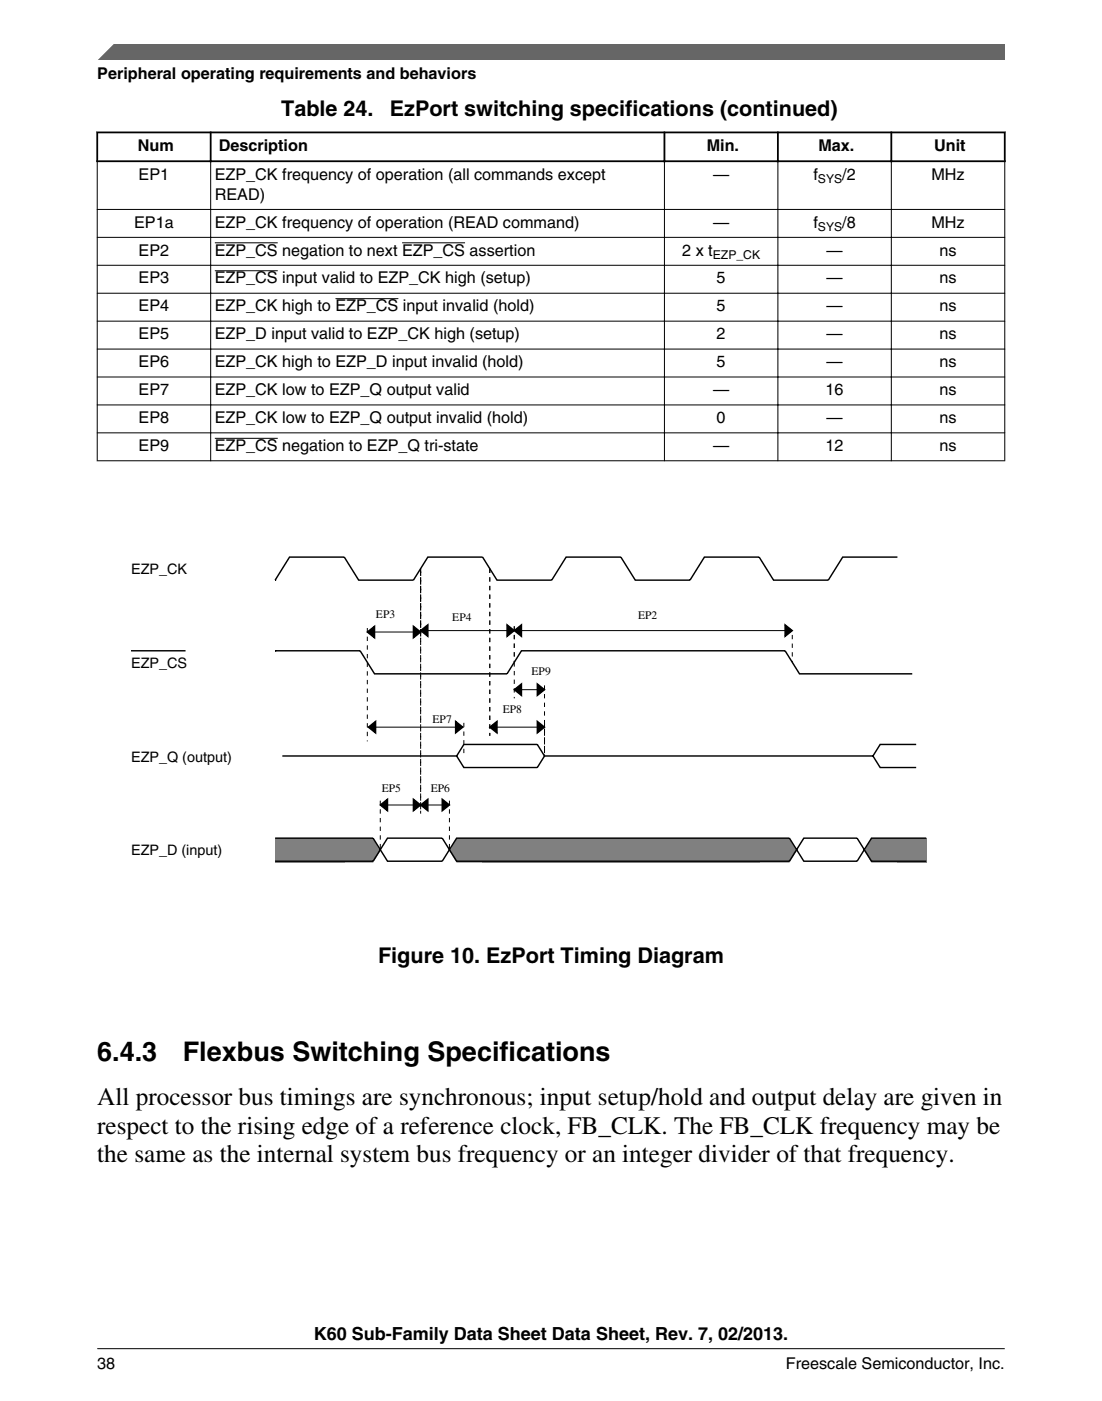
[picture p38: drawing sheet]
<svg xmlns="http://www.w3.org/2000/svg" width="216mm" height="274mm" viewBox="0 0 216 274" stroke-linecap="round" stroke-linejoin="round" font-family="sans-serif">
<defs><g id="words">
<g font-size="5.3">
<text x="19" y="207.7">6.4.3</text>
<text x="35.8" y="207.7">Flexbus Switching Specifications</text>
</g>
<g font-size="4.9">
<text x="19.1" y="222">respect to the rising edge of a reference clock, FB_CLK. The FB_CLK frequency may be</text>
<text x="19.1" y="216.3">All processor bus timings are synchronous; input setup/hold and output delay are given in</text>
<text x="19.1" y="227.6">the same as the internal system bus frequency or an integer divider of that frequency.</text>
</g>
<g font-size="4.2">
<text x="55.1" y="22.6">Table 24.</text>
<text x="76.4" y="22.6">EzPort switching specifications (continued)</text>
<text x="74.1" y="188.5">Figure 10. EzPort Timing Diagram</text>
</g>
<text font-size="3.5" x="61.5" y="262.3">K60 Sub-Family Data Sheet Data Sheet, Rev. 7, 02/2013.</text>
<g font-size="3.2">
<text x="19.1" y="15.5">Peripheral operating requirements and behaviors</text>
<text x="27" y="29.6">Num</text>
<text x="42.9" y="29.6">Description</text>
<text x="138.5" y="29.6">Min.</text>
<text x="160.3" y="29.6">Max.</text>
<text x="183" y="29.6">Unit</text>
<text x="27.2" y="35.2">EP1</text>
<text x="42.1" y="35.2">EZP_CK frequency of operation (all commands except</text>
<text x="139.7" y="35.2">—</text>
<text x="159.4" y="35.2">f</text>
<text x="165" y="35.2">/2</text>
<text x="182.5" y="35.2">MHz</text>
<text x="42.1" y="39.1">READ)</text>
<text x="26.3" y="44.6">EP1a</text>
<text x="42.1" y="44.6">EZP_CK frequency of operation (READ command)</text>
<text x="139.7" y="44.6">—</text>
<text x="159.4" y="44.6">f</text>
<text x="165" y="44.6">/8</text>
<text x="182.5" y="44.6">MHz</text>
<text x="27.2" y="50">EP2</text>
<text x="42.1" y="50">EZP_CS negation to next EZP_CS assertion</text>
<text x="133.7" y="50">2 x t</text>
<text x="161.9" y="50">—</text>
<text x="184.1" y="50">ns</text>
<text x="27.2" y="55.5">EP3</text>
<text x="42.1" y="55.5">EZP_CS input valid to EZP_CK high (setup)</text>
<text x="140.4" y="55.5">5</text>
<text x="161.9" y="55.5">—</text>
<text x="184.1" y="55.5">ns</text>
<text x="27.2" y="61">EP4</text>
<text x="42.1" y="61">EZP_CK high to EZP_CS input invalid (hold)</text>
<text x="140.4" y="61">5</text>
<text x="161.9" y="61">—</text>
<text x="184.1" y="61">ns</text>
<text x="27.2" y="66.4">EP5</text>
<text x="27.2" y="71.9">EP6</text>
<text x="42.1" y="66.4">EZP_D input valid to EZP_CK high (setup)</text>
<text x="42.1" y="71.9">EZP_CK high to EZP_D input invalid (hold)</text>
<text x="140.4" y="66.4">2</text>
<text x="140.4" y="71.9">5</text>
<text x="161.9" y="66.4">—</text>
<text x="161.9" y="71.9">—</text>
<text x="184.1" y="66.4">ns</text>
<text x="184.1" y="71.9">ns</text>
<text x="27.2" y="77.4">EP7</text>
<text x="42.1" y="77.4">EZP_CK low to EZP_Q output valid</text>
<text x="139.7" y="77.4">—</text>
<text x="161.7" y="77.4">16</text>
<text x="184.1" y="77.4">ns</text>
<text x="27.2" y="82.8">EP8</text>
<text x="42.1" y="82.8">EZP_CK low to EZP_Q output invalid (hold)</text>
<text x="140.4" y="82.8">0</text>
<text x="161.9" y="82.8">—</text>
<text x="184.1" y="82.8">ns</text>
<text x="27.2" y="88.3">EP9</text>
<text x="42.1" y="88.3">EZP_CS negation to EZP_Q tri-state</text>
<text x="139.7" y="88.3">—</text>
<text x="161.7" y="88.3">12</text>
<text x="184.1" y="88.3">ns</text>
<text x="19.1" y="268">38</text>
<text x="154" y="268">Freescale Semiconductor, Inc.</text>
</g>
<g font-size="2.8">
<text x="25.7" y="112.5">EZP_CK</text>
<text x="25.7" y="130.8">EZP_CS</text>
<text x="25.7" y="149.2">EZP_Q (output)</text>
<text x="25.7" y="167.5">EZP_D (input)</text>
</g>
<g font-size="2.4">
<text x="160.2" y="35.9">SYS</text>
<text x="160.2" y="45.2">SYS</text>
<text x="139.7" y="50.7">EZP_CK</text>
</g>
<g font-size="2.3">
<text x="73.7" y="120.9">EP3</text>
<text x="88.6" y="121.5">EP4</text>
<text x="125" y="121.2">EP2</text>
<text x="104.1" y="132.2">EP9</text>
<text x="84.7" y="141.6">EP7</text>
<text x="98.5" y="139.6">EP8</text>
<text x="74.8" y="155.1">EP5</text>
<text x="84.4" y="155.1">EP6</text>
</g>
</g></defs>
<path d="M42.1 47.5h12.3M78.8 47.5h12.3" fill="none" stroke="#000" stroke-width=".2"/>
<g fill="#fff">
<path d="M130.3 46.6h22v5.3h-22z" fill-rule="evenodd"/>
<path d="M152.5 46.6h22v5.3h-22z" fill-rule="evenodd"/>
<path d="M174.7 46.6h22.1v5.3h-22.1z" fill-rule="evenodd"/>
<path d="M19.1 52h22.1v5.3h-22.1z" fill-rule="evenodd"/>
<path d="M41.4 52h88.7v5.3h-88.7z" fill-rule="evenodd"/>
</g>
<path d="M42.1 53h12.3" fill="none" stroke="#000" stroke-width=".2"/>
<g fill="#fff">
<path d="M130.3 52h22v5.3h-22z" fill-rule="evenodd"/>
<path d="M152.5 52h22v5.3h-22z" fill-rule="evenodd"/>
<path d="M174.7 52h22.1v5.3h-22.1z" fill-rule="evenodd"/>
<path d="M19.1 57.5h22.1v5.3h-22.1z" fill-rule="evenodd"/>
<path d="M41.4 57.5h88.7v5.3h-88.7z" fill-rule="evenodd"/>
</g>
<path d="M65.7 58.5h12.4" fill="none" stroke="#000" stroke-width=".2"/>
<g fill="#fff">
<path d="M130.3 57.5h22v5.3h-22z" fill-rule="evenodd"/>
<path d="M152.5 57.5h22v5.3h-22z" fill-rule="evenodd"/>
<path d="M174.7 57.5h22.1v5.3h-22.1z" fill-rule="evenodd"/>
<path d="M19.1 63h22.1v5.3h-22.1z" fill-rule="evenodd"/>
<path d="M41.4 63h88.7v5.3h-88.7z" fill-rule="evenodd"/>
<path d="M130.3 63h22v5.3h-22z" fill-rule="evenodd"/>
<path d="M152.5 63h22v5.3h-22z" fill-rule="evenodd"/>
<path d="M174.7 63h22.1v5.3h-22.1z" fill-rule="evenodd"/>
<path d="M19.1 68.4h22.1v5.3h-22.1z" fill-rule="evenodd"/>
<path d="M41.4 68.4h88.7v5.3h-88.7z" fill-rule="evenodd"/>
<path d="M130.3 68.4h22v5.3h-22z" fill-rule="evenodd"/>
<path d="M152.5 68.4h22v5.3h-22z" fill-rule="evenodd"/>
<path d="M174.7 68.4h22.1v5.3h-22.1z" fill-rule="evenodd"/>
<path d="M19.1 73.9h22.1v5.3h-22.1z" fill-rule="evenodd"/>
<path d="M41.4 73.9h88.7v5.3h-88.7z" fill-rule="evenodd"/>
<path d="M130.3 73.9h22v5.3h-22z" fill-rule="evenodd"/>
<path d="M152.5 73.9h22v5.3h-22z" fill-rule="evenodd"/>
<path d="M174.7 73.9h22.1v5.3h-22.1z" fill-rule="evenodd"/>
<path d="M19.1 79.4h22.1v5.3h-22.1z" fill-rule="evenodd"/>
<path d="M41.4 79.4h88.7v5.3h-88.7z" fill-rule="evenodd"/>
<path d="M130.3 79.4h22v5.3h-22z" fill-rule="evenodd"/>
<path d="M152.5 79.4h22v5.3h-22z" fill-rule="evenodd"/>
<path d="M174.7 79.4h22.1v5.3h-22.1z" fill-rule="evenodd"/>
<path d="M19.1 84.8h22.1v5.3h-22.1z" fill-rule="evenodd"/>
<path d="M41.4 84.8h88.7v5.3h-88.7z" fill-rule="evenodd"/>
</g>
<path d="M42.1 85.8h12.3" fill="none" stroke="#000" stroke-width=".2"/>
<g fill="#fff">
<path d="M130.3 84.8h22v5.3h-22z" fill-rule="evenodd"/>
<path d="M152.5 84.8h22v5.3h-22z" fill-rule="evenodd"/>
<path d="M174.7 84.8h22.1v5.3h-22.1z" fill-rule="evenodd"/>
</g>
<path d="M18.9 25.9h178.1M18.9 31.6h178.1M19 25.8v5.9M41.3 25.8v5.9M130.2 25.8v5.9M152.4 25.8v5.9M174.6 25.8v5.9M196.8 25.8v5.9" fill="none" stroke="#000" stroke-width=".35"/>
<g fill="none" stroke="#000" stroke-width=".2">
<path d="M19 31.7v58.6M41.3 31.4v58.9M130.2 31.4v58.9M152.4 31.4v58.9M174.6 31.4v58.9M196.8 31.7v58.6M19 41h177.9M19 46.5h177.9M19 51.9h177.9M19 57.4h177.9M19 62.9h177.9M19 68.4h177.9"/>
<path d="M19 73.8h177.9M19 79.3h177.9M19 84.8h177.9M19 90.2h177.9"/>
</g>
<g fill="#808080">
<path d="M53.9 164.1h13.6v4.8h-13.6z"/>
<path d="M67.5 164.1h5.6l1.4 2.6-1.4 2.2h-5.6z"/>
<path d="M89.5 164.1h5v4.8h-5l-1.4-2.2z"/>
<path d="M94.5 164.1h13.6v4.8h-13.6z"/>
<path d="M108.1 164.1h13.5v4.8h-13.5z"/>
<path d="M121.6 164.1h13.6v4.8h-13.6z"/>
<path d="M135.2 164.1h13.5v4.8h-13.5z"/>
<path d="M148.7 164.1h6l1.4 2.6-1.4 2.2h-6z"/>
<path d="M170.7 164.1h5.1v4.8h-5.1l-1.4-2.2z"/>
<path d="M175.8 164.1h5.9v4.8h-5.9z"/>
</g>
<g fill="none" stroke="#000" stroke-width=".28">
<path d="M53.9 113.6h.1M175.8 109.1h-10.7l-2.8 4.5h-10.7l-2.9-4.5h-10.7l-2.8 4.5h-10.7l-2.9-4.5h-10.7l-2.8 4.5h-10.7l-2.9-4.5h-10.7l-2.8 4.5h-10.7l-2.8-4.5h-10.8l-2.8 4.5M25.7 127.4h10.7M53.9 127.4h.1M53.9 127.4h16.7l2.8 4.5h25.9l2.9-4.5h51.6l2.8 4.5h22.1M72 123.8l1.4-1.2v2.3zM81 122.6l1.4 1.2-1.4 1.1zM82.4 123.5l1.4-1.2v2.3zM99.3 122.3l1.5 1.2-1.5 1.1zM100.8 123.5l1.4-1.2v2.3zM100.8 135l1.4-1.1v2.3zM105.3 133.9l1.4 1.1-1.4 1.2z"/>
<path d="M153.8 122.3l1.4 1.2-1.4 1.1zM55.3 148h34.2M72.2 142.4l1.4-1.1v2.2zM74.5 157.6l1.4-1.1v2.3zM81 156.5l1.4 1.1-1.4 1.2zM82.4 157.6l1.4-1.1v2.3zM86.6 156.5l1.5 1.1-1.5 1.2zM89.3 141.3l1.4 1.1-1.4 1.1zM89.5 148l1.4 2.3h14.4l1.4-2.3h64.3M89.5 148l1.4-2.2h14.4l1.4 2.2M96 142.4l1.4-1.1v2.2zM105.3 141.3l1.4 1.1-1.4 1.1z"/>
<path d="M171 148l1.4 2.3h7.1M179.5 145.8h-7.1l-1.4 2.2M53.9 164.1h19.2l2.8 4.5h10.7l2.9-4.5h65.2l2.8 4.5h10.4l2.8-4.5h10.8M53.9 168.6h19.2l2.8-4.5h10.7l2.9 4.5h65.2l2.8-4.5h10.4l2.8 4.5h10.8"/>
</g>
<g fill="#000">
<path d="M72 123.8l1.4-1.2v2.3zM81 122.6l1.4 1.2-1.4 1.1zM82.4 123.5l1.4-1.2v2.3zM100.8 123.5l1.4-1.2v2.3zM99.3 122.3l1.5 1.2-1.5 1.1zM100.8 135l1.4-1.1v2.3zM105.3 133.9l1.4 1.1-1.4 1.2zM153.8 122.3l1.4 1.2-1.4 1.1zM72.2 142.4l1.4-1.1v2.2zM74.5 157.6l1.4-1.1v2.3zM81 156.5l1.4 1.1-1.4 1.2zM82.4 157.6l1.4-1.1v2.3z"/>
<path d="M86.6 156.5l1.5 1.1-1.5 1.2zM89.3 141.3l1.4 1.1-1.4 1.1zM96 142.4l1.4-1.1v2.2zM105.3 141.3l1.4 1.1-1.4 1.1z"/>
</g>
<g fill="none" stroke="#000" stroke-width=".2" stroke-dasharray=".8 .8" stroke-linecap="butt">
<path d="M82.4 111.3v13.9M82.4 111.3v48M96 111.3v32.8M72 123v22.1M82.4 124.6v-13.3M100.8 122.6v7.1M100.8 129.7v7M106.7 134.2v13.8M155.2 124.3v5.4M74.5 156.8v9.6M82.4 158.5v-47.2M88.1 156.8v9.6"/>
<path d="M90.9 141.5v6.5M106.7 141.5v6.5"/>
</g>
<path d="M72 123.8h10.4M82.4 123.5h72.8M100.8 135h5.9M72.1 142.4h18.6M74.5 157.6h13.6M96 142.4h10.7" fill="none" stroke="#000" stroke-width=".2"/>
<path d="M19 11.7l5.7-3.1 172.2 .1v3z" fill="#666"/>
<path d="M22.5 8.6l-3.1 3.1" fill="none" stroke="#666" stroke-width=".28"/>
<path d="M19 264.1h177.8" fill="none" stroke="#000" stroke-width=".2"/>
<use href="#words"/>
</svg>
